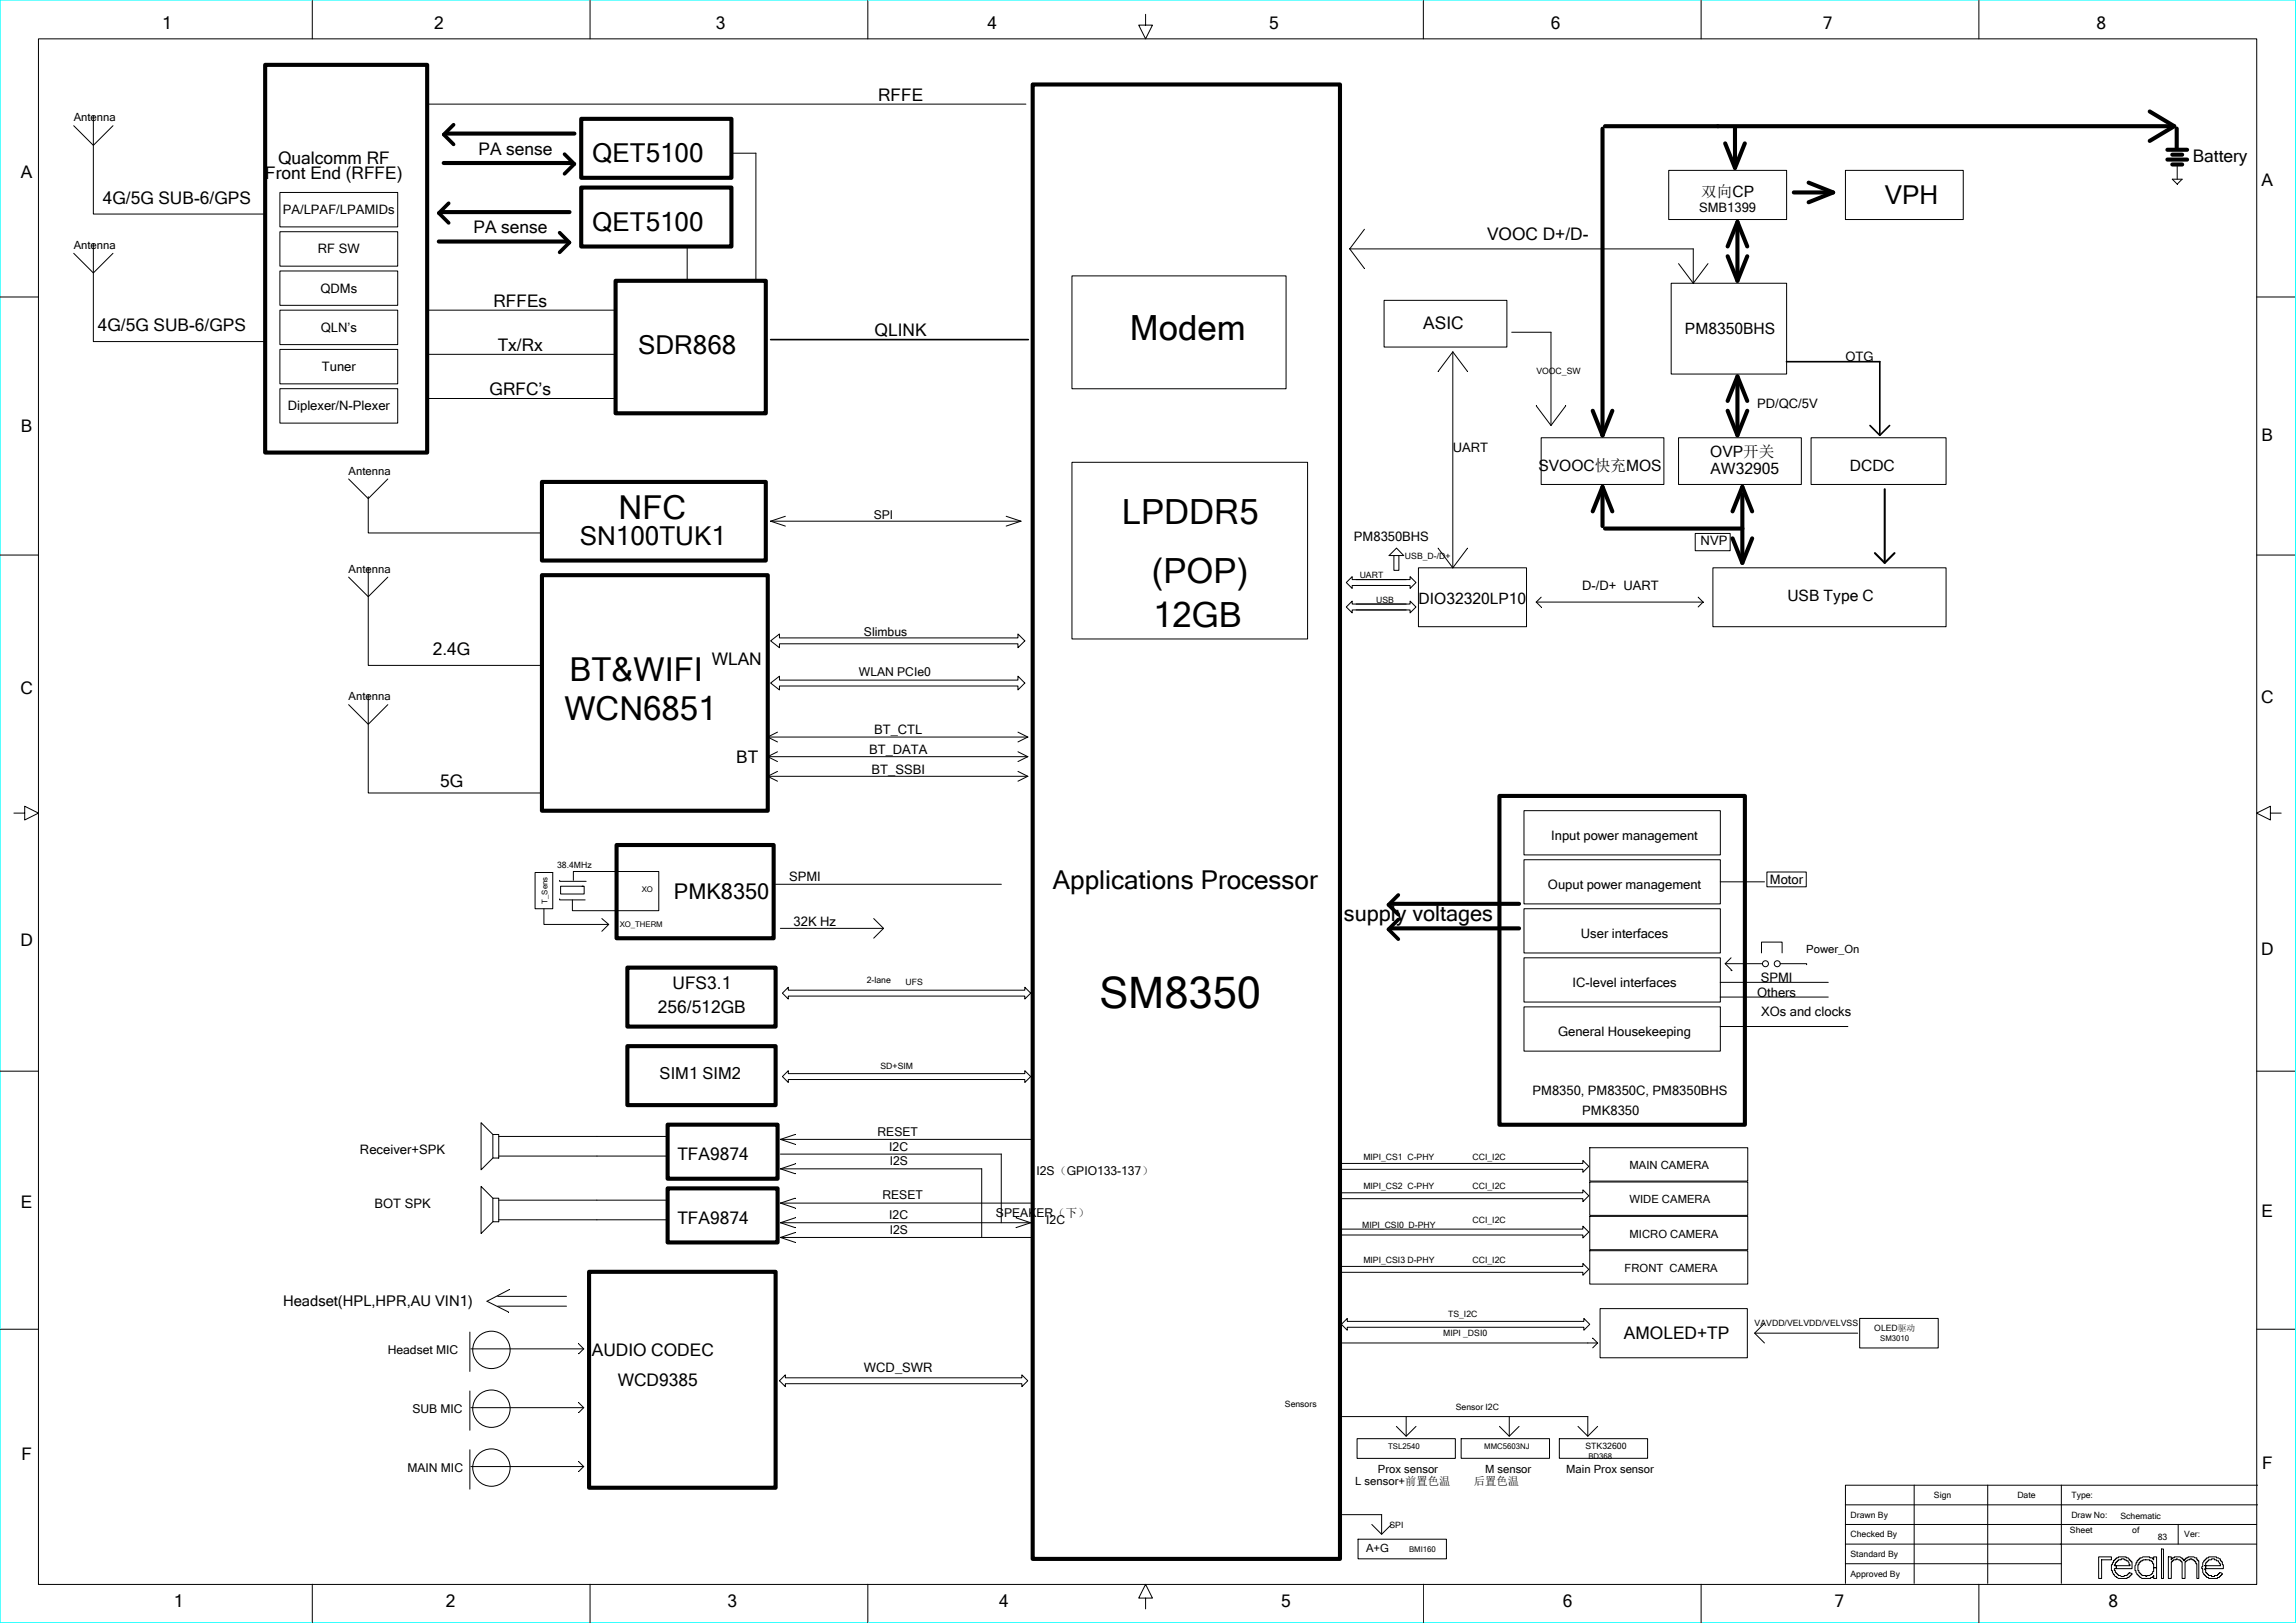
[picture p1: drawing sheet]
<svg xmlns="http://www.w3.org/2000/svg" width="297mm" height="210mm" viewBox="0 0 297 210" stroke-linecap="round" stroke-linejoin="round" font-family="sans-serif">
<defs><g id="words">
<text font-size="5.6" x="142.2" y="130.4">SM8350</text>
<g font-size="4.5">
<text x="146.2" y="43.9">Modem</text>
<text x="145.1" y="67.8">LPDDR5</text>
<text x="149" y="75.4">(POP)</text>
<text x="149.2" y="81.1">12GB</text>
</g>
<g font-size="4.3">
<text x="80" y="67.2">NFC</text>
<text x="73.7" y="88.1">BT&amp;WIFI</text>
<text x="73" y="93.2">WCN6851</text>
</g>
<g font-size="3.4">
<text x="76.6" y="21">QET5100</text>
<text x="76.6" y="29.9">QET5100</text>
<text x="243.8" y="26.4">VPH</text>
<text x="82.5" y="45.8">SDR868</text>
<text x="75" y="70.5">SN100TUK1</text>
<text x="136.2" y="115">Applications Processor</text>
</g>
<g font-size="2.8">
<text x="87.2" y="116.3">PMK8350</text>
<text x="173.8" y="119.2">supply voltages</text>
</g>
<g font-size="2.2">
<text x="21" y="3.8">1</text>
<text x="56.1" y="3.8">2</text>
<text x="92.6" y="3.8">3</text>
<text x="127.8" y="3.8">4</text>
<text x="164.2" y="3.8">5</text>
<text x="200.6" y="3.8">6</text>
<text x="235.8" y="3.8">7</text>
<text x="271.2" y="3.8">8</text>
<text x="113.6" y="13">RFFE</text>
<text x="2.7" y="23">A</text>
<text x="34.3" y="23.2">Front End (RFFE)</text>
<text x="36" y="21.3">Qualcomm RF</text>
<text x="61.9" y="20">PA sense</text>
<text x="283.6" y="20.9">Battery</text>
<text x="13.3" y="26.3">4G/5G SUB-6/GPS</text>
<text x="292.6" y="24.1">A</text>
<text x="61.3" y="30.2">PA sense</text>
<text x="192.4" y="31.1">VOOC D+/D-</text>
<text x="63.8" y="39.7">RFFEs</text>
<text x="12.7" y="42.8">4G/5G SUB-6/GPS</text>
<text x="64.4" y="45.4">Tx/Rx</text>
<text x="113.1" y="43.5">QLINK</text>
<text x="184.1" y="42.5">ASIC</text>
<text x="63.3" y="51.1">GRFC’s</text>
<text x="2.7" y="55.9">B</text>
<text x="292.6" y="57">B</text>
<text x="2.6" y="89.8">C</text>
<text x="56" y="84.7">2.4G</text>
<text x="92.1" y="86">WLAN</text>
<text x="292.5" y="90.9">C</text>
<text x="56.9" y="101.9">5G</text>
<text x="95.2" y="98.7">BT</text>
<text x="2.6" y="122.4">D</text>
<text x="292.5" y="123.5">D</text>
<text x="85.1" y="131.1">256/512GB</text>
<text x="87" y="127.9">UFS3.1</text>
<text x="87.6" y="150.1">TFA9874</text>
<text x="2.7" y="156.3">E</text>
<text x="87.6" y="158.4">TFA9874</text>
<text x="292.6" y="157.4">E</text>
<text x="210.1" y="173.3">AMOLED+TP</text>
<text x="76.6" y="175.5">AUDIO CODEC</text>
<text x="79.9" y="179.3">WCD9385</text>
<text x="2.8" y="188.9">F</text>
<text x="292.6" y="190.1">F</text>
<text x="22.5" y="208">1</text>
<text x="57.7" y="208">2</text>
<text x="94.1" y="208">3</text>
<text x="129.3" y="208">4</text>
<text x="165.7" y="208">5</text>
<text x="202.2" y="208">6</text>
<text x="237.3" y="208">7</text>
<text x="272.7" y="208">8</text>
</g>
<text font-size="2.1" x="85.3" y="139.6">SIM1 SIM2</text>
<g font-size="2">
<text x="220.1" y="25.4">双向CP</text>
<text x="218" y="43.2">PM8350BHS</text>
<text x="221.2" y="59.1">OVP开关</text>
<text x="199" y="61">SVOOC快充MOS</text>
<text x="221.3" y="61.3">AW32905</text>
<text x="239.3" y="61">DCDC</text>
<text x="231.2" y="77.8">USB Type C</text>
<text x="183.5" y="78.1">DIO32320LP10</text>
</g>
<text font-size="1.9" x="36.6" y="168.9">Headset(HPL,HPR,AU VIN1)</text>
<g font-size="1.7">
<text x="36.6" y="27.7">PA/LPAF/LPAMIDs</text>
<text x="219.8" y="27.4">SMB1399</text>
<text x="41.1" y="32.8">RF SW</text>
<text x="41.4" y="37.9">QDMs</text>
<text x="41.5" y="42.9">QLN’s</text>
<text x="238.7" y="46.8">OTG</text>
<text x="37.2" y="53.1">Diplexer/N-Plexer</text>
<text x="41.6" y="48">Tuner</text>
<text x="227.3" y="52.8">PD/QC/5V</text>
<text x="187.9" y="58.5">UART</text>
<text x="175.1" y="69.9">PM8350BHS</text>
<text x="220" y="70.6">NVP</text>
<text x="204.7" y="76.3">D-/D+ UART</text>
<text x="113.1" y="95">BT_CTL</text>
<text x="112.4" y="97.5">BT_DATA</text>
<text x="112.7" y="100.1">BT_SSBI</text>
<text x="200.7" y="108.7">Input power management</text>
<text x="102.1" y="114.1">SPMI</text>
<text x="102.7" y="119.8">32K Hz</text>
<text x="200.2" y="115">Ouput power management</text>
<text x="228.9" y="114.4">Motor</text>
<text x="204.5" y="121.3">User interfaces</text>
<text x="203.4" y="127.7">IC-level interfaces</text>
<text x="227.3" y="129">Others</text>
<text x="227.8" y="127.1">SPMI</text>
<text x="227.8" y="131.5">XOs and clocks</text>
<text x="201.5" y="134">General Housekeeping</text>
<text x="198.2" y="141.7">PM8350, PM8350C, PM8350BHS</text>
<text x="46.6" y="149.3">Receiver+SPK</text>
<text x="204.7" y="144.2">PMK8350</text>
<text x="48.4" y="156.3">BOT SPK</text>
<text x="111.8" y="177.5">WCD_SWR</text>
</g>
<g font-size="1.6">
<text x="113" y="67.1">SPI</text>
<text x="111.8" y="82.3">Slimbus</text>
<text x="111.1" y="87.4">WLAN PCIe0</text>
<text x="113.5" y="147">RESET</text>
<text x="115" y="148.9">I2C</text>
<text x="114.1" y="155.2">RESET</text>
<text x="115.1" y="150.8">I2S</text>
<text x="134.1" y="152">I2S（GPIO133-137）</text>
<text x="115" y="157.7">I2C</text>
<text x="115.1" y="159.6">I2S</text>
<text x="128.8" y="157.4">SPEAKER（下）</text>
<text x="135.3" y="158.4">I2C</text>
<text x="50.2" y="175.2">Headset MIC</text>
<text x="53.3" y="182.8">SUB MIC</text>
<text x="52.7" y="190.4">MAIN MIC</text>
</g>
<g font-size="1.5">
<text x="9.5" y="15.7">Antenna</text>
<text x="9.5" y="32.2">Antenna</text>
<text x="45.1" y="61.4">Antenna</text>
<text x="45.1" y="74.1">Antenna</text>
<text x="45.1" y="90.6">Antenna</text>
<text x="233.6" y="123.3">Power_On</text>
<text x="210.8" y="155.7">WIDE CAMERA</text>
<text x="210.8" y="151.2">MAIN CAMERA</text>
<text x="210.8" y="160.1">MICRO CAMERA</text>
<text x="210.1" y="164.6">FRONT CAMERA</text>
<text x="178.2" y="190.6">Prox sensor</text>
<text x="192.1" y="190.6">M sensor</text>
<text x="202.6" y="190.6">Main Prox sensor</text>
<text x="175.3" y="192.2">L sensor+前置色温</text>
<text x="190.7" y="192.2">后置色温</text>
<text x="176.7" y="200.8">A+G</text>
</g>
<g font-size="1.1">
<text x="198.7" y="48.5">VOOC_SW</text>
<text x="175.9" y="74.8">UART</text>
<text x="178" y="78">USB</text>
<text x="181.7" y="72.3">USB_D-/D+</text>
<text x="72.1" y="112.3">38.4MHz</text>
<text x="112.1" y="127.2">2-lane</text>
<text x="117.1" y="127.5">UFS</text>
<text x="113.9" y="138.3">SD+SIM</text>
<text x="176.4" y="153.8">MIPI_CS2 C-PHY</text>
<text x="176.4" y="150">MIPI_CS1 C-PHY</text>
<text x="190.5" y="153.8">CCI_I2C</text>
<text x="190.5" y="150">CCI_I2C</text>
<text x="176.2" y="158.9">MIPI_CSI0 D-PHY</text>
<text x="190.5" y="158.3">CCI_I2C</text>
<text x="176.4" y="163.4">MIPI_CSI3 D-PHY</text>
<text x="190.5" y="163.4">CCI_I2C</text>
<text x="186.7" y="172.9">MIPI _DSI0</text>
<text x="187.3" y="170.4">TS_I2C</text>
<text x="227" y="171.6">VAVDD/VELVDD/VELVSS</text>
<text x="242.4" y="172.3">OLED驱动</text>
<text x="166.2" y="182.1">Sensors</text>
<text x="188.3" y="182.4">Sensor I2C</text>
<text x="205.1" y="187.5">STK32600</text>
<text x="179.7" y="197.7">SPI</text>
<text x="239.4" y="196.4">Drawn By</text>
<text x="250.2" y="193.8">Sign</text>
<text x="261" y="193.8">Date</text>
<text x="267.9" y="193.8">Type:</text>
<text x="267.9" y="196.4">Draw No:</text>
<text x="274.3" y="196.5">Schematic</text>
<text x="239.4" y="198.9">Checked By</text>
<text x="239.4" y="201.5">Standard By</text>
<text x="267.8" y="198.4">Sheet</text>
<text x="275.8" y="198.4">of</text>
<text x="279.1" y="199.3">83</text>
<text x="282.6" y="198.9">Ver:</text>
<text x="239.4" y="204">Approved By</text>
</g>
<g font-size="1">
<text x="70.8" y="116.9" transform="rotate(-90 70.8 116.9)">T_Sens</text>
<text x="80.2" y="119.9">XO_THERM</text>
<text x="83" y="115.5">XO</text>
<text x="243.2" y="173.6">SM3010</text>
<text x="179.6" y="187.5">TSL2540</text>
<text x="192" y="187.5">MMC5603NJ</text>
<text x="205.5" y="188.8">BD368</text>
<text x="182.3" y="200.8">BMI160</text>
</g>
</g></defs>
<path d="M0 0h296.9v210h-296.9z" fill="none" stroke="#0ff" stroke-width=".13"/>
<g fill="none" stroke="#000" stroke-width=".13">
<path d="M5 5h286.9v200h-286.9zM9.5 16.3l2.6 2.5 2.5-2.5M12.1 15v12.7h22.2M40.4 .1v4.9M55.2 13.5h77.5M76.3 .1v4.9M94.6 19.8h3.2v16.5M112.3 .1v4.9M148.2 1.9v1.3h.9l-.9 1.8-.9-1.8h.9M184.1 .1v4.9M220 .1v4.9M256 .1v4.9"/>
<path d="M0 38.4h5M9.5 32.8l2.6 2.5 2.5-2.5M12.1 31.5v12.7h22.2M36.2 24.9h15.2v4.5h-15.2zM36.2 30h15.2v4.4h-15.2zM36.2 35.1h15.2v4.4h-15.2zM88.9 31.9v4.4M138.7 35.7h27.7v14.6h-27.7zM174.6 32.2h44.4v4.5M174.6 32.2l1.9 2.5M176.5 29.7l-1.9 2.5M179 38.9h15.9v6h-15.9z"/>
<path d="M215.9 22h15.2v6.4h-15.2zM216.2 36.7h14.9v11.7h-14.9zM217.1 34.1l1.9 2.6 1.9-2.6M238.7 22h15.3v6.4h-15.3zM281.6 21.3v1.9M282.3 23.2l-.7 .6-.6-.6h1.3M291.9 38.4h5M36.2 40.1h15.2v4.5h-15.2zM36.2 45.2h15.2v4.5h-15.2zM36.2 50.3h15.2v4.4h-15.2zM55.2 40.1h24.2M55.2 45.8h24.2"/>
<path d="M55.2 51.6h24.2M138.7 59.8h30.4v22.9h-30.4zM187.9 45.5v28M187.9 45.5l1.9 2.6M187.9 45.5l-1.9 2.6M195.5 43h5.1v12.1M198.7 52.5l1.9 2.6 1.9-2.6M199.4 56.6h15.8v6.1h-15.8zM217.1 56.6h15.9v6.1h-15.9zM234.3 56.6h17.4v6.1h-17.4zM0 71.8h5M45.1 74.7l2.5 2.5 2.6-2.5"/>
<path d="M45.1 62l2.5 2.5 2.6-2.5M47.6 73.4v12.7h22.2M47.6 64.3v4.7h22.2M99.7 67.4h32.4M99.7 67.4l1.9 .7M101.6 66.8l-1.9 .6M130.2 66.8l1.9 .6M132.1 67.4l-1.9 .7M175.4 75h7v-.4l.8 .8-.8 .7v-.3h-7M175.4 78.2h7v-.4l.8 .7-.8 .8v-.4h-7M179.7 71.9h.6M179.7 71.9l1-1 .9 1h-.7"/>
<path d="M180.3 71.9h.7v1.9h-.7zM181.9 75h-7v-.4l-.8 .8 .8 .7v-.3h7M181.9 78.2h-7v-.4l-.8 .7 .8 .8v-.4h7M183.5 73.5h14v7.6h-14zM186 70.9l1.9 2.6M189.8 70.9l-1.9 2.6M198.7 77.9h21.6M198.7 77.9l.7 .6M199.4 77.3l-.7 .6M219.3 69h4.5v2.3h-4.5zM219.7 77.3l.6 .6-.6 .6M221.6 73.5h30.1v7.6h-30.1z"/>
<path d="M291.9 71.8h5M45.1 91.2l2.5 2.5 2.6-2.5M47.6 89.9v12.7h22.2M99.3 95.4h33.7M99.3 97.9h33.7M99.3 95.4l1.3 .6M99.3 97.9l1.3 .6M99.7 88.4l1.1-.9v.5h30.9v-.5l.9 .9-.9 .9v-.5h-30.9v.5zM99.7 82.9l1.1-.9v.5h30.9v-.5l.9 .9-.9 .9v-.5h-30.9v.5zM100.6 94.7l-1.3 .7M100.6 97.3l-1.3 .6M100.6 99.8l-1.3 .6"/>
<path d="M131.7 94.7l1.2 .7M131.7 97.3l1.2 .6M131.7 99.8l1.2 .6M132.9 95.4l-1.2 .6M132.9 97.9l-1.2 .6M1.8 105.2h1.4v-.9l1.8 .9-1.8 .9v-.9M69.2 112.9h2.3v4.7h-2.3zM70.4 117.6v2h8.3M72.4 113.9v.1h3.4M72.4 116.3v.1h3.3M74.2 113.9v-1.1h11v5h-11.2v-1.4M75.3 114.7h.3v1h-3.1v-1h2.9"/>
<path d="M77.9 118.9l.8 .7-.8 .9M99.3 100.4h33.7M99.3 100.4l1.3 .7M100.3 114.4h29.2M113 118.9l1.3 1.2-1.3 1.3M132.9 100.4l-1.2 .7M197.1 104.9h25.4v5.7h-25.4zM197.1 111.2h25.4v5.8h-25.4zM197.1 117.6h25.4v5.7h-25.4zM222.5 114.1h5.8M228.6 112.8h5v1.9h-5zM293.7 105.2v-.9l-1.8 .9 1.8 .9v-.9h1.4"/>
<path d="M0 138.6h5M100.9 120.1h13.4M101.2 128.5l.8-.8v.4h30.6v-.4l.7 .8-.7 .8v-.4h-30.6v.4zM102 138.5v.4h30.6v-.4l.7 .8-.7 .8v-.4h-30.6v.4l-.8-.8zM197.1 123.9h25.4v5.8h-25.4zM197.1 130.3h25.4v5.7h-25.4zM222.5 127.1h14M222.5 129h14M222.5 132.8h16.5M223.2 124.7h4.8M223.9 123.9l-.7 .8 .8 .9h-.1M227.9 123.3v-1.4h2.6v1.4"/>
<path d="M230.3 124.7h3.4v.1M291.9 138.6h5M63.8 146.8h.7v3h-.7zM63.8 146.8l-1.6-1.5v6.1l1.6-1.6M63.8 155h.7v3.1h-.7zM63.8 155l-1.6-1.5v6.1l1.6-1.5M64.5 155.3h21.6M64.5 157.8h21.7M64.5 147h21.6M64.5 149.6h21.7M100.9 158.2h32.4M100.9 155.7h32.4"/>
<path d="M100.9 151.2h26.1M101 149.3h28.5M101 147.4h32.3M101 147.4l1.9 .7M102.9 150.6l-1.9 .6 1.9 .7M102.9 159.5l-1.9 .6 1.9 .7M102.9 146.8l-1.9 .6M102.9 155l-1.9 .7 1.9 .6M102.9 157.6l-1.9 .6 1.9 .6M127 151.2v8.9M129.5 149.3v8.9M131.4 157.6l1.9 .6"/>
<path d="M133.3 158.2l-1.9 .6M173.3 154.3h31.5v-.3l.7 .7-.7 .8v-.4h-31.5M173.3 159h31.5v-.3l.7 .7-.7 .8v-.4h-31.5M173.3 150.5h31.5v-.3l.7 .7-.7 .8v-.4h-31.5M205.6 148.5h20.5v4.3h-20.5zM205.6 152.9h20.5v4.4h-20.5zM205.6 157.4h20.5v4.3h-20.5zM0 172h5M60.8 172.4v5.1M60.8 180v5.1M60.9 174.5h14.6M64.4 169h8.9"/>
<path d="M64.4 167.7h8.9M65.9 166.8l-2.9 1.6 2.8 1.4M74.9 173.9l.6 .6M75.5 174.5l-.6 .7M100.8 178.7l.8-.8v.4h30.6v-.4l.7 .8-.7 .7v-.4h-30.6v.4zM100.9 160.1h32.4M173.3 163.9h31.5v-.4l.7 .7-.7 .8v-.4h-31.5M173.6 173.8h33.1M174.3 170.6v.4h30.6v-.4l.7 .8-.7 .7v-.4h-30.6v.4l-.8-.7zM205.6 161.8h20.5v4.3h-20.5zM206 173.1l.7 .7M206.7 173.8l-.7 .6"/>
<path d="M207 169.3h19v6.4h-19zM227 172.5h13.3M228.2 171.2l-1.2 1.3 1.2 1.3M240.6 170.6h10.1v3.8h-10.1zM291.9 172h5M60.8 187.6v5.1M60.9 182.1h14.6M60.9 189.8h14.6M74.9 181.5l.6 .6M74.9 189.1l.6 .7M75.5 182.1l-.6 .7M75.5 189.8l-.6 .6"/>
<path d="M173.6 196h5.1v2.5M173.6 183.3h31.8M175.5 186.2h12.8v2.5h-12.8zM175.7 199.2h11.4v2.5h-11.4zM177.5 197.3l1.2 1.2 1.3-1.2M180.6 184.6l1.3 1.2 1.3-1.2M181.9 183.3v2.5M189 186.2h11.4v2.5h-11.4zM194 184.6l1.2 1.2 1.3-1.2M195.2 183.3v2.5M201.7 186.2h11.4v2.5h-11.4zM204.1 184.6l1.3 1.2 1.3-1.2"/>
<path d="M205.4 183.3v2.5M238.7 194.7h53.3M238.7 199.8h53.2M238.7 197.3h53.2M247.6 192.2v12.7M257.1 192.2v12.7M266.6 192.2v12.7M281.8 197.2v2.6M292 192.2h-53.3v12.7M40.4 205v5M76.3 205v5M112.3 205v5"/>
<path d="M148.2 206.8h.9l-.9-1.8-.9 1.8h.9v1.4M184.1 205v5M220 205v5M238.7 202.3h27.9M256 205v5M271.5 201.4h1.6v.4h-1.2v2.4h-.4zM273.6 201.7h.2v-.1h.2v-.2h1v.2h.3l.1 .2h.1v.2l.3 .1v.9h-2v-.4h1.7v-.1h-.1l-.1-.5-.5-.2v-.1l-.8 .1-.1 .3-.3 .1v.3h-.1v.1h.3v.4h-.3v.2h.1v.3h.2v.1l.2 .1v.2l.8 .1v-.1h.4l.1-.3h.1v-.1l.4 .1v.1l-.3 .2-.1 .2h-.2v.1h-1.2l-.2-.1v-.1h-.2l-.1-.3h-.1l-.1-.5h-.2v-.7h.2l.1-.5h.1zM276.6 201.8h.1l.1-.2h.3l.1-.2h.9v.2h.4l.1 .2v-.4h.4v1.4h-.4v-.5h-.1v-.2h-.2v-.1h-.2v-.2h-.9v.2h-.3v.1l-.2 .1v.3h-.1v.7h.1v.3l.2 .1 .2 .3h.5v.1h.1v-.1h.4l.2-.2v-.1h.2v-.3h.1v-.5h.4v1.4h-.4v-.3v.1h-.1v.1h-.3v.1h-1.1l-.3-.1-.1-.2h-.1v-.2h-.2l-.1-.4a1.02 1.02 0 0 1 0-1zM279.6 200.4h.3v3.8h-.3zM280.5 201.4h.4v.4l.1-.2h.3v-.2h.7l.3 .2v.1h.1l.1 .3v-.2l.3-.1v-.1h.2v-.2h.8l.1 .2h.3v.2l.2 .2v2.2h-.2v-1.9h-.2v-.2h-.1v-.1h-.1v-.2h-.3v-.1h-.2v.1h-.3l-.2 .2v.1h-.2v2.1h-.3v-2.1l-.3-.1v-.2h-.2l-.2-.1h-.1v.1h-.4v.2l-.2 .1v2.1h-.4zM285.1 202h.1v-.2l.2-.1v-.1h.3v-.2h1v.2l.5 .1v.3l.3 .1v.4h.1v.5h-2.3v-.4h1.9v-.3h-.1l-.1-.3h-.3v-.2h-.2v-.1h-.4v.1h-.4l-.1 .3-.3 .1v.4h-.1h.1v.4h-.1v.1h.1v.4h.1v.1h.2l.1 .3h.4v.1l.7-.1 .2-.3h.1v-.1l.4 .1v.1h-.2v.2h-.1l-.1 .2h-.3v.1h-1.1v-.1h-.3l-.1-.2h-.1v-.2h-.1l-.2-.2v-.5h-.1z"/>
<circle cx="228.4" cy="124.7" r=".39"/>
<circle cx="229.9" cy="124.7" r=".39"/>
<circle cx="63.6" cy="174.7" r="2.42"/>
<circle cx="63.6" cy="189.9" r="2.42"/>
<circle cx="63.6" cy="182.3" r="2.42"/>
</g>
<g fill="none" stroke="#000" stroke-width=".53">
<path d="M34.3 8.4h21v50.2h-21zM57.8 17.3h16.5M75.2 15.4h19.4v7.6h-19.4zM133.6 10.9h39.7v190.8h-39.7zM207.3 16.6v39.7M207.6 16.3h73M223.2 18.6l1.2 3.1 1.3-3.1M224.4 16.6v4.8M278.1 14.4l3.2 1.9-3.2 1.9M280.4 19.4h2.5M281.6 16.6v2.6M56.8 31.3h16.5"/>
<path d="M57.1 27.4h16.6M57.4 21.1h16.5M75.2 24.3h19.4v7.6h-19.4zM79.6 36.3h19.5v17.2h-19.5zM223.5 33.2l1.2 3.1 1.3-3.1M223.5 31.9l1.2-3.2 1.3 3.2M224.7 29.3v6.7M232 24.9h4.8M234 23.6l3.1 1.3-3.1 1.3M280.4 20.6h2.5M281 20h1.3M281 21.3h1.3"/>
<path d="M206 53.1l1.3 3.2M208.6 53.1l-1.3 3.2M223.5 53.1l1.2 3.2 1.3-3.2M223.5 51.9l1.2-3.2 1.3 3.2M224.7 49.3v6.7M70.1 74.4h29.2v30.5h-29.2zM70.1 62.4h29v10.1h-29zM206 66.2l1.3-3.2 1.3 3.2M207.3 63.3v4.8M207.6 68.4h17.8M224.1 66.2l1.3-3.2 1.3 3.2M224.1 69.7l1.3 3.1 1.3-3.1"/>
<path d="M225.4 63.9v8.3M79.8 109.3h20.3v12.1h-20.3zM180 116.9h16.5M194 103h31.7v42.5h-31.7zM81.2 125.2h19.1v7.6h-19.1zM81.2 135.4h19.1v7.6h-19.1zM180 120.1h16.5M86.4 153.8h14.2v7h-14.2zM86.4 145.5h14.2v7h-14.2zM76.2 164.6h24.1v27.9h-24.1z"/>
</g>
<path d="M58.7 16.1l-1.3 1.3 1.3 1.3M73 19.9l1.3 1.3-1.3 1.3M58 26.3l-1.2 1.3 1.2 1.2M72.4 30.1l1.3 1.3-1.3 1.2M180.9 119l-1.3 1.2 1.3 1.3M180.9 115.8l-1.3 1.3 1.3 1.2" fill="none" stroke="#000" stroke-width=".48"/>
<path d="M99.7 43.9h33.3M231.1 46.8h12.1v9.5M241.9 55.1l1.3 1.2 1.2-1.2" fill="none" stroke="#000" stroke-width=".21"/>
<path d="M242.5 71.6l1.3 1.2 1.3-1.2M243.8 63.3v9.5" fill="none" stroke="#000" stroke-width=".26"/>
<use href="#words"/>
</svg>
